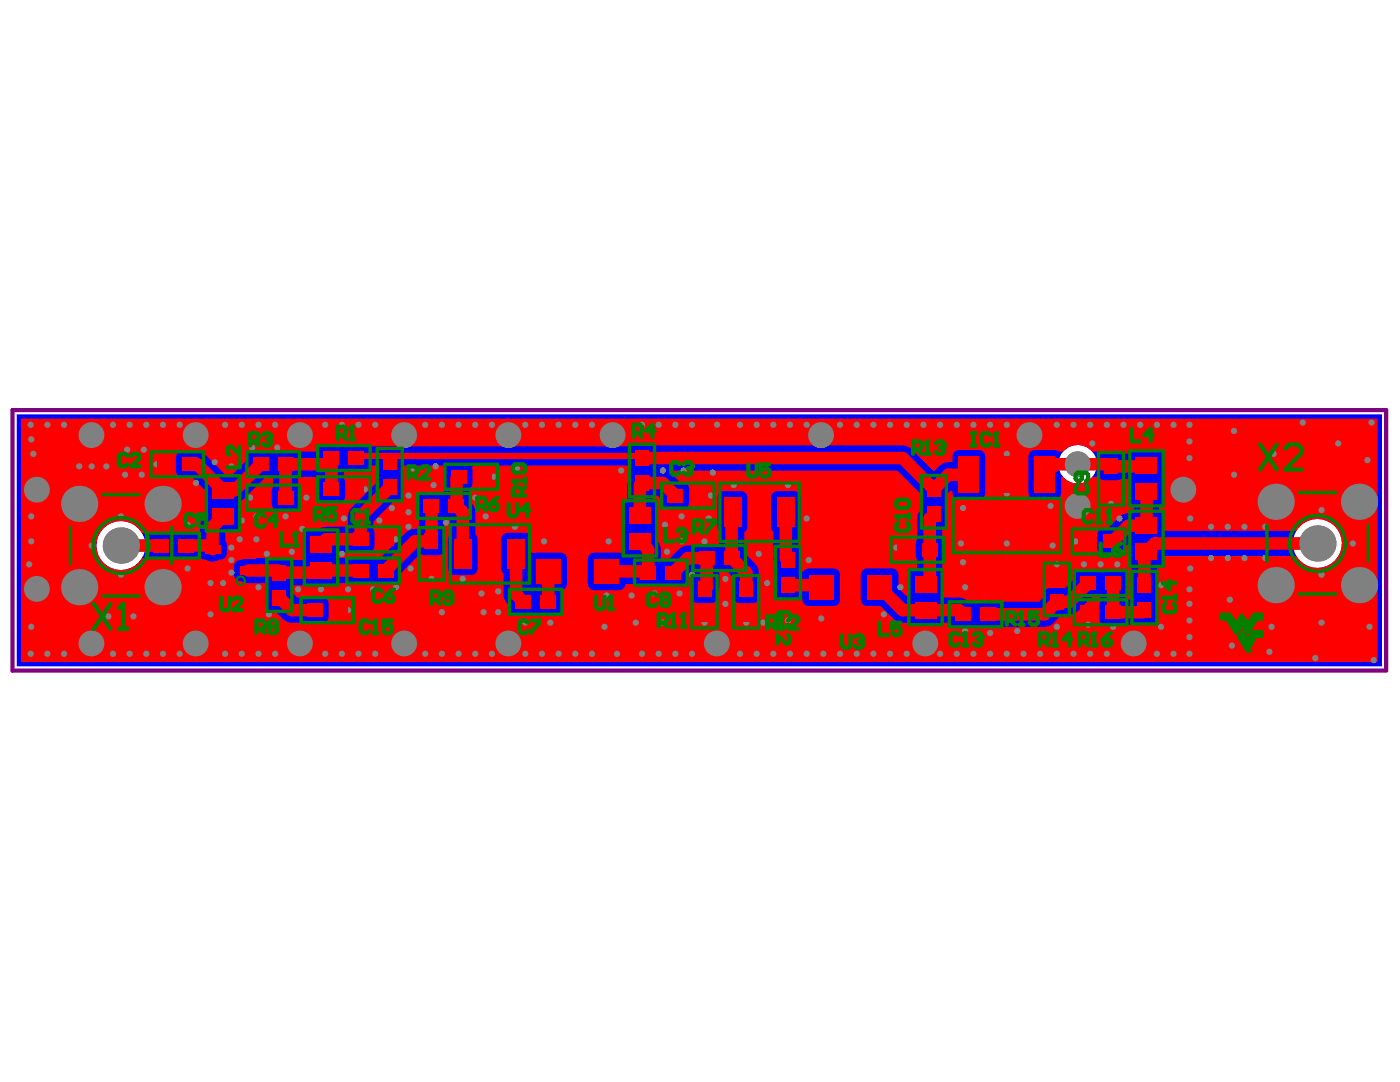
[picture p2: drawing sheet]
<svg xmlns="http://www.w3.org/2000/svg" width="279mm" height="216mm" viewBox="0 0 279 216" stroke-linecap="round" stroke-linejoin="round" font-family="sans-serif">
<path d="M44.1 108.4h3.8v6.6h-3.8z" fill="none" stroke="#000" stroke-width=".2"/>
<g fill="none" stroke="#000" stroke-width=".67">
<path d="M14.1 98.7h20.2v20.2h-20.2zM252.8 98.3h20.3v20.2h-20.3z"/>
<circle cx="24.1" cy="108.9" r="10.1"/>
<circle cx="262.9" cy="108.4" r="10.1"/>
</g>
<g fill="#000">
<path d="M191.9 92.9h2.9v6.1h-2.9z" fill-rule="evenodd"/>
<path d="M191.9 92.9h2.9v6.1h-2.9z" fill-rule="evenodd"/>
<path d="M199.5 92.9h2.8v6.1h-2.8z" fill-rule="evenodd"/>
<path d="M199.5 92.9h2.8v6.1h-2.8z" fill-rule="evenodd"/>
<path d="M207.1 92.9h2.8v6.1h-2.8z" fill-rule="evenodd"/>
<path d="M207.1 92.9h2.8v6.1h-2.8z" fill-rule="evenodd"/>
<path d="M195.7 110.8h10.5v6h-10.5z" fill-rule="evenodd"/>
<path d="M195.7 110.8h10.5v6h-10.5z" fill-rule="evenodd"/>
</g>
<path d="M2.5 81.8h274.1v52h-274.1z" fill="none" stroke="#800080" stroke-width=".83"/>
<path d="M3.3 82.7h272.5v50.3h-272.5zM211.2 92.6a3.9 3.9 0 0 0 7.7 0 3.9 3.9 0 0 0-7.7 0zM258 108.4a4.9 4.9 0 0 0 9.8 0 4.9 4.9 0 0 0-9.8 0zM19.2 108.9a4.9 4.9 0 0 0 9.8 0 4.9 4.9 0 0 0-9.8 0z" fill="#00f"/>
<g fill="#808080">
<circle cx="254.2" cy="90.6" r=".62"/>
<circle cx="246.3" cy="94.7" r=".62"/>
<circle cx="246.3" cy="86" r=".62"/>
<circle cx="253.8" cy="125.1" r=".62"/>
<circle cx="253.3" cy="130.1" r=".62"/>
<circle cx="263.7" cy="124.2" r=".62"/>
<circle cx="252.5" cy="105.1" r=".62"/>
<circle cx="248.4" cy="105.1" r=".62"/>
<circle cx="245" cy="105.1" r=".62"/>
<circle cx="241.7" cy="105.1" r=".62"/>
<circle cx="252.5" cy="111.4" r=".62"/>
<circle cx="248.4" cy="111.4" r=".62"/>
<circle cx="245" cy="111.4" r=".62"/>
<circle cx="241.7" cy="111.4" r=".62"/>
<circle cx="222.1" cy="125.1" r=".62"/>
<circle cx="231.7" cy="125.1" r=".62"/>
<circle cx="231.7" cy="116.8" r=".62"/>
<circle cx="210.9" cy="125.1" r=".62"/>
<circle cx="203" cy="125.9" r=".62"/>
<circle cx="192.6" cy="125.9" r=".62"/>
<circle cx="197.6" cy="126.3" r=".62"/>
<circle cx="196.4" cy="113" r=".62"/>
<circle cx="210.1" cy="108.9" r=".62"/>
<circle cx="219.6" cy="112.6" r=".62"/>
<circle cx="216.3" cy="112.6" r=".62"/>
<circle cx="223" cy="112.6" r=".62"/>
<circle cx="192.2" cy="112.2" r=".62"/>
<circle cx="99.4" cy="118" r=".62"/>
<circle cx="96.1" cy="118.4" r=".62"/>
<circle cx="99.4" cy="122.2" r=".62"/>
<circle cx="101.5" cy="128.4" r="2.58"/>
<circle cx="123.1" cy="130.5" r=".62"/>
<circle cx="49.9" cy="99.3" r=".62"/>
<circle cx="31.2" cy="92.6" r=".62"/>
<circle cx="79" cy="107.6" r=".62"/>
<circle cx="86.1" cy="115.5" r=".62"/>
<circle cx="98.6" cy="95.1" r=".62"/>
<circle cx="215.1" cy="92.6" r="2.58"/>
<circle cx="223.4" cy="103.5" r=".62"/>
<circle cx="209.7" cy="101" r=".62"/>
<circle cx="192.2" cy="101.4" r=".62"/>
<circle cx="273.7" cy="84.3" r=".62"/>
<circle cx="274.1" cy="131.7" r=".62"/>
<circle cx="262.5" cy="131.3" r=".62"/>
<circle cx="272.9" cy="91.8" r=".62"/>
<circle cx="267.1" cy="88.5" r=".62"/>
<circle cx="260" cy="84.3" r=".62"/>
<circle cx="245.4" cy="119.7" r=".62"/>
<circle cx="245.9" cy="128.8" r=".62"/>
<circle cx="273.3" cy="125.1" r=".62"/>
<circle cx="263.7" cy="101.8" r=".62"/>
<circle cx="270" cy="108.4" r=".62"/>
<circle cx="263.7" cy="114.7" r=".62"/>
<circle cx="5.8" cy="112.6" r=".62"/>
<circle cx="6.2" cy="103" r=".62"/>
<circle cx="6.2" cy="87.7" r=".62"/>
<circle cx="57" cy="103" r=".62"/>
<circle cx="51.2" cy="103" r=".62"/>
<circle cx="163.9" cy="123.4" r=".62"/>
<circle cx="157.2" cy="123.8" r=".62"/>
<circle cx="152.3" cy="124.2" r=".62"/>
<circle cx="132.3" cy="124.2" r=".62"/>
<circle cx="140.6" cy="124.2" r=".62"/>
<circle cx="148.9" cy="124.2" r=".62"/>
<circle cx="135.6" cy="118.4" r=".62"/>
<circle cx="109.8" cy="124.2" r=".62"/>
<circle cx="104.8" cy="124.2" r=".62"/>
<circle cx="96.5" cy="122.2" r=".62"/>
<circle cx="69.5" cy="121.7" r=".62"/>
<circle cx="92.4" cy="115.5" r=".62"/>
<circle cx="88.2" cy="122.2" r=".62"/>
<circle cx="24.1" cy="114.7" r=".62"/>
<circle cx="53.7" cy="122.6" r=".62"/>
<circle cx="42" cy="122.6" r=".62"/>
<circle cx="21.6" cy="123" r=".62"/>
<circle cx="26.6" cy="123" r=".62"/>
<circle cx="200.9" cy="90.6" r=".62"/>
<circle cx="237.5" cy="113.4" r=".62"/>
<circle cx="237.5" cy="103.5" r=".62"/>
<circle cx="217.2" cy="124.7" r=".62"/>
<circle cx="210.9" cy="112.6" r=".62"/>
<circle cx="191.8" cy="108.4" r=".62"/>
<circle cx="200.9" cy="108.4" r=".62"/>
<circle cx="218" cy="88.5" r=".62"/>
<circle cx="221.7" cy="100.5" r=".62"/>
<circle cx="214.7" cy="108" r=".62"/>
<circle cx="196.4" cy="117.6" r=".62"/>
<circle cx="205.9" cy="117.6" r=".62"/>
<circle cx="201.3" cy="117.6" r=".62"/>
<circle cx="201.3" cy="113" r=".62"/>
<circle cx="205.9" cy="113" r=".62"/>
<circle cx="200.9" cy="98.5" r=".62"/>
<circle cx="178.9" cy="109.3" r=".62"/>
<circle cx="192.6" cy="117.2" r=".62"/>
<circle cx="153.1" cy="116.3" r=".62"/>
<circle cx="151.4" cy="110.5" r=".62"/>
<circle cx="142.3" cy="94.3" r=".62"/>
<circle cx="157.2" cy="96.8" r=".62"/>
<circle cx="96.9" cy="103" r=".62"/>
<circle cx="81.5" cy="105.1" r=".62"/>
<circle cx="102.8" cy="105.1" r=".62"/>
<circle cx="108.6" cy="108" r=".62"/>
<circle cx="124" cy="93.9" r=".62"/>
<circle cx="132.3" cy="93.9" r=".62"/>
<circle cx="136.4" cy="93.9" r=".62"/>
<circle cx="141.9" cy="98.9" r=".62"/>
<circle cx="179.7" cy="117.2" r=".62"/>
<circle cx="176.4" cy="122.6" r=".62"/>
<circle cx="161" cy="103.5" r=".62"/>
<circle cx="161.4" cy="111.8" r=".62"/>
<circle cx="120.6" cy="125.1" r=".62"/>
<circle cx="126.9" cy="124.2" r=".62"/>
<circle cx="144.8" cy="120.5" r=".62"/>
<circle cx="146.4" cy="96.8" r=".62"/>
<circle cx="144.8" cy="115.5" r=".62"/>
<circle cx="141.4" cy="103.5" r=".62"/>
<circle cx="121.5" cy="108" r=".62"/>
<circle cx="143.1" cy="84.7" r=".62"/>
<circle cx="75.7" cy="103.9" r=".62"/>
<circle cx="86.5" cy="96.8" r=".62"/>
<circle cx="82.4" cy="93.5" r=".62"/>
<circle cx="81.5" cy="102.2" r=".62"/>
<circle cx="82" cy="113.4" r=".62"/>
<circle cx="138.1" cy="114.7" r=".62"/>
<circle cx="136" cy="108" r=".62"/>
<circle cx="89" cy="104.3" r=".62"/>
<circle cx="78.2" cy="101.4" r=".62"/>
<circle cx="133.1" cy="110.1" r=".62"/>
<circle cx="94.8" cy="99.3" r=".62"/>
<circle cx="50.3" cy="89.3" r=".62"/>
<circle cx="86.9" cy="93.1" r=".62"/>
<circle cx="59.5" cy="117.6" r=".62"/>
<circle cx="64.1" cy="117.6" r=".62"/>
<circle cx="53.2" cy="110.5" r=".62"/>
<circle cx="51.6" cy="117.2" r=".62"/>
<circle cx="58.2" cy="110.1" r=".62"/>
<circle cx="48.3" cy="103.9" r=".62"/>
<circle cx="6.2" cy="125.1" r=".62"/>
<circle cx="51.2" cy="107.6" r=".62"/>
<circle cx="47.8" cy="107.6" r=".62"/>
<circle cx="42" cy="116.3" r=".62"/>
<circle cx="44.5" cy="116.3" r=".62"/>
<circle cx="46.2" cy="114.3" r=".62"/>
<circle cx="46.2" cy="111.8" r=".62"/>
<circle cx="46.2" cy="109.3" r=".62"/>
<circle cx="72.8" cy="97.6" r=".62"/>
<circle cx="55.3" cy="89.3" r=".62"/>
<circle cx="6.7" cy="90.6" r=".62"/>
<circle cx="28.3" cy="94.7" r=".62"/>
<circle cx="25.4" cy="89.7" r=".62"/>
<circle cx="28.7" cy="89.7" r=".62"/>
<circle cx="25" cy="94.7" r=".62"/>
<circle cx="136" cy="103" r=".62"/>
<circle cx="132.7" cy="104.7" r=".62"/>
<circle cx="15.8" cy="93.1" r=".62"/>
<circle cx="18.3" cy="93.1" r=".62"/>
<circle cx="21.2" cy="93.1" r=".62"/>
<circle cx="37.4" cy="113.4" r=".62"/>
<circle cx="37.4" cy="104.7" r=".62"/>
<circle cx="6.2" cy="108" r=".62"/>
<circle cx="237.4" cy="91.4" r=".62"/>
<circle cx="237.4" cy="88.1" r=".62"/>
<circle cx="236.2" cy="97.7" r="2.58"/>
<circle cx="205.5" cy="86.8" r="2.58"/>
<circle cx="163.9" cy="86.8" r="2.58"/>
<circle cx="122.3" cy="86.8" r="2.58"/>
<circle cx="80.7" cy="86.8" r="2.58"/>
<circle cx="39.1" cy="86.8" r="2.58"/>
<circle cx="226.3" cy="128.4" r="2.58"/>
<circle cx="184.7" cy="128.4" r="2.58"/>
<circle cx="143.1" cy="128.4" r="2.58"/>
<circle cx="59.9" cy="128.4" r="2.58"/>
<circle cx="18.3" cy="128.4" r="2.58"/>
<circle cx="7.4" cy="97.7" r="2.58"/>
<circle cx="9.5" cy="84.8" r=".62"/>
<circle cx="6.1" cy="84.8" r=".62"/>
<circle cx="48.3" cy="84.8" r=".62"/>
<circle cx="44.9" cy="84.8" r=".62"/>
<circle cx="210.9" cy="84.8" r=".62"/>
<circle cx="12.8" cy="84.8" r=".62"/>
<circle cx="51.6" cy="84.8" r=".62"/>
<circle cx="54.9" cy="84.8" r=".62"/>
<circle cx="64.9" cy="84.8" r=".62"/>
<circle cx="68.2" cy="84.8" r=".62"/>
<circle cx="71.6" cy="84.8" r=".62"/>
<circle cx="74.9" cy="84.8" r=".62"/>
<circle cx="147.7" cy="84.8" r=".62"/>
<circle cx="151" cy="84.8" r=".62"/>
<circle cx="154.3" cy="84.8" r=".62"/>
<circle cx="157.7" cy="84.8" r=".62"/>
<circle cx="214.2" cy="84.8" r=".62"/>
<circle cx="217.6" cy="84.8" r=".62"/>
<circle cx="220.9" cy="84.8" r=".62"/>
<circle cx="224.2" cy="84.8" r=".62"/>
<circle cx="227.6" cy="84.8" r=".62"/>
<circle cx="230.9" cy="84.8" r=".62"/>
<circle cx="234.2" cy="84.8" r=".62"/>
<circle cx="237.4" cy="84.8" r=".62"/>
<circle cx="35.9" cy="130.5" r=".62"/>
<circle cx="32.5" cy="130.5" r=".62"/>
<circle cx="29.2" cy="130.5" r=".62"/>
<circle cx="25.9" cy="130.5" r=".62"/>
<circle cx="22.5" cy="130.5" r=".62"/>
<circle cx="7.4" cy="117.5" r="2.58"/>
<circle cx="6.1" cy="130.5" r=".62"/>
<circle cx="9.5" cy="130.5" r=".62"/>
<circle cx="18.3" cy="86.8" r="2.58"/>
<circle cx="12.8" cy="130.5" r=".62"/>
<circle cx="39.1" cy="128.4" r="2.58"/>
<circle cx="22.5" cy="84.8" r=".62"/>
<circle cx="25.9" cy="84.8" r=".62"/>
<circle cx="29.2" cy="84.8" r=".62"/>
<circle cx="32.5" cy="84.8" r=".62"/>
<circle cx="35.9" cy="84.8" r=".62"/>
<circle cx="74.9" cy="130.5" r=".62"/>
<circle cx="71.6" cy="130.5" r=".62"/>
<circle cx="68.2" cy="130.5" r=".62"/>
<circle cx="64.9" cy="130.5" r=".62"/>
<circle cx="54.9" cy="130.5" r=".62"/>
<circle cx="51.6" cy="130.5" r=".62"/>
<circle cx="44.9" cy="130.5" r=".62"/>
<circle cx="48.3" cy="130.5" r=".62"/>
<circle cx="84.9" cy="130.5" r=".62"/>
<circle cx="88.2" cy="130.5" r=".62"/>
<circle cx="91.5" cy="130.5" r=".62"/>
<circle cx="94.8" cy="130.5" r=".62"/>
<circle cx="98.2" cy="84.8" r=".62"/>
<circle cx="94.8" cy="84.8" r=".62"/>
<circle cx="91.5" cy="84.8" r=".62"/>
<circle cx="88.2" cy="84.8" r=".62"/>
<circle cx="84.9" cy="84.8" r=".62"/>
<circle cx="118.1" cy="84.8" r=".62"/>
<circle cx="114.8" cy="84.8" r=".62"/>
<circle cx="111.5" cy="84.8" r=".62"/>
<circle cx="104.8" cy="84.8" r=".62"/>
<circle cx="108.2" cy="84.8" r=".62"/>
<circle cx="118.1" cy="130.5" r=".62"/>
<circle cx="114.8" cy="130.5" r=".62"/>
<circle cx="111.5" cy="130.5" r=".62"/>
<circle cx="108.2" cy="130.5" r=".62"/>
<circle cx="104.8" cy="130.5" r=".62"/>
<circle cx="98.2" cy="130.5" r=".62"/>
<circle cx="138.1" cy="130.5" r=".62"/>
<circle cx="134.8" cy="130.5" r=".62"/>
<circle cx="131.5" cy="130.5" r=".62"/>
<circle cx="128.1" cy="130.5" r=".62"/>
<circle cx="128.1" cy="84.8" r=".62"/>
<circle cx="131.5" cy="84.8" r=".62"/>
<circle cx="134.8" cy="84.8" r=".62"/>
<circle cx="138.1" cy="84.8" r=".62"/>
<circle cx="157.7" cy="130.5" r=".62"/>
<circle cx="154.3" cy="130.5" r=".62"/>
<circle cx="151" cy="130.5" r=".62"/>
<circle cx="147.7" cy="130.5" r=".62"/>
<circle cx="177.6" cy="130.5" r=".62"/>
<circle cx="174.3" cy="130.5" r=".62"/>
<circle cx="171" cy="130.5" r=".62"/>
<circle cx="167.6" cy="130.5" r=".62"/>
<circle cx="164.3" cy="130.5" r=".62"/>
<circle cx="161" cy="130.5" r=".62"/>
<circle cx="171" cy="84.8" r=".62"/>
<circle cx="174.3" cy="84.8" r=".62"/>
<circle cx="177.6" cy="84.8" r=".62"/>
<circle cx="181" cy="84.8" r=".62"/>
<circle cx="184.3" cy="84.8" r=".62"/>
<circle cx="187.6" cy="84.8" r=".62"/>
<circle cx="167.6" cy="84.8" r=".62"/>
<circle cx="197.6" cy="84.8" r=".62"/>
<circle cx="194.3" cy="84.8" r=".62"/>
<circle cx="190.9" cy="84.8" r=".62"/>
<circle cx="200.9" cy="84.8" r=".62"/>
<circle cx="207.6" cy="130.5" r=".62"/>
<circle cx="197.6" cy="130.5" r=".62"/>
<circle cx="200.9" cy="130.5" r=".62"/>
<circle cx="204.3" cy="130.5" r=".62"/>
<circle cx="194.3" cy="130.5" r=".62"/>
<circle cx="190.9" cy="130.5" r=".62"/>
<circle cx="187.6" cy="130.5" r=".62"/>
<circle cx="181" cy="130.5" r=".62"/>
<circle cx="161" cy="84.8" r=".62"/>
<circle cx="210.9" cy="130.5" r=".62"/>
<circle cx="214.2" cy="130.5" r=".62"/>
<circle cx="217.6" cy="130.5" r=".62"/>
<circle cx="220.9" cy="130.5" r=".62"/>
<circle cx="237.4" cy="130.5" r=".62"/>
<circle cx="234.2" cy="130.5" r=".62"/>
<circle cx="230.9" cy="130.5" r=".62"/>
<circle cx="237.4" cy="127.1" r=".62"/>
<circle cx="237.4" cy="123.8" r=".62"/>
<circle cx="237.4" cy="120.5" r=".62"/>
<circle cx="237.4" cy="117.6" r=".62"/>
<circle cx="59.9" cy="86.8" r="2.58"/>
<circle cx="80.7" cy="128.4" r="2.58"/>
<circle cx="101.5" cy="86.8" r="2.58"/>
<circle cx="61.2" cy="99.3" r=".62"/>
<circle cx="46.2" cy="93.1" r=".62"/>
<circle cx="42.8" cy="92.2" r=".62"/>
<circle cx="39.1" cy="96.4" r=".62"/>
<circle cx="140.6" cy="108" r=".62"/>
<circle cx="81.5" cy="98.9" r=".62"/>
<circle cx="18.3" cy="108.9" r=".62"/>
<circle cx="121.1" cy="118.8" r=".62"/>
<circle cx="103.2" cy="93.5" r=".62"/>
<circle cx="126" cy="118.8" r=".62"/>
<circle cx="130.6" cy="118.4" r=".62"/>
<circle cx="24.1" cy="103" r=".62"/>
<circle cx="79" cy="117.2" r=".62"/>
<circle cx="74.5" cy="117.6" r=".62"/>
<circle cx="69.5" cy="117.6" r=".62"/>
<circle cx="60.3" cy="105.5" r=".62"/>
<circle cx="68.6" cy="103.5" r=".62"/>
<circle cx="68.2" cy="110.5" r=".62"/>
<circle cx="215.1" cy="101" r="2.58"/>
<circle cx="169.7" cy="123.4" r="1.05"/>
<circle cx="169.7" cy="107.8" r="1.05"/>
<circle cx="169.7" cy="111.7" r="1.05"/>
<circle cx="169.7" cy="99.2" r="1.05"/>
<circle cx="174.5" cy="99.2" r="1.05"/>
<circle cx="164.9" cy="99.2" r="1.05"/>
<circle cx="167.3" cy="103.1" r="1.05"/>
<circle cx="172.1" cy="103.1" r="1.05"/>
<circle cx="115.2" cy="120.2" r="1.05"/>
<circle cx="115.2" cy="104.7" r="1.05"/>
<circle cx="115.2" cy="108.5" r="1.05"/>
<circle cx="115.2" cy="96.1" r="1.05"/>
<circle cx="120" cy="96.1" r="1.05"/>
<circle cx="110.4" cy="96.1" r="1.05"/>
<circle cx="112.8" cy="99.9" r="1.05"/>
<circle cx="117.7" cy="99.9" r="1.05"/>
<circle cx="97.7" cy="114.1" r=".65"/>
<circle cx="97.7" cy="106.9" r=".65"/>
<circle cx="151.5" cy="105.8" r=".65"/>
<circle cx="151.5" cy="98.6" r=".65"/>
<circle cx="15.8" cy="117.2" r="3.6"/>
<circle cx="15.8" cy="100.5" r="3.6"/>
<circle cx="254.6" cy="116.8" r="3.6"/>
<circle cx="254.6" cy="100.1" r="3.6"/>
<circle cx="24.1" cy="108.9" r="3.6"/>
<circle cx="262.9" cy="108.4" r="3.6"/>
<circle cx="32.4" cy="117.2" r="3.6"/>
<circle cx="32.4" cy="100.5" r="3.6"/>
<circle cx="271.2" cy="116.8" r="3.6"/>
<circle cx="271.2" cy="100.1" r="3.6"/>
</g>
<g fill="#f00">
<path d="M80.4 92.9h8.2l.3 .4-.3 2.3v2.7l-.4 .2-.6-.1h-3a1.27 1.27 0 0 0-1.3 1.2v2.7l.3 .7v2.5a3 3 0 0 0-2.6 .7l-5 5-1 .1a.66 .66 0 0 1-1 0h-6.5l-.2-.4 .2-.8 6 .1a1.27 1.27 0 0 0 1.2-1.3v-2.6l-.2-.7v-1.5l4.1-4.1a1.43 1.43 0 0 0 1.8-1.3l-.1-3.5a.66 .66 0 0 1 0-1z"/>
<path d="M4.2 83.5h270.7v48.6h-270.7zM35.5 90.4l-.4 .9v2.7l.4 .9 .9 .3h2l2.7 2.8v1.4l.3 1-.3 1v1.5l-.4 .4a3.4 3.4 0 0 0-.8 3h-4.4l-1.1 .3-.9-.3h-5.2l-.1-.2a4.9 4.9 0 0 0-7.3-.9 4.9 4.9 0 0 0 .1 7.4 4.9 4.9 0 0 0 7.3-1.2h5.7a.66 .66 0 0 1 1 0h5.1l1.1 .3a2.48 2.48 0 0 0 2.6 0 1.31 1.31 0 0 0 1.5-1.3v-1.7l-.4-.8v-1.7l.3-.3h1.5a1.27 1.27 0 0 0 1.2-1.3v-3.7a.55 .55 0 0 1-.2-.8l.9-.5 4.4-4.4 1.1-.1 .4 .2v1.9l-.3 .8 .1 3.1 .7 .7 .5 .1h3a1.27 1.27 0 0 0 1.3-1.3v-2.6l-.3-.8v-2h4.1l-.2 1.1v2.7l.3 .9 .9 .3h3a1.27 1.27 0 0 0 1.3-1.2v-2.7l-.2-.7v-1.5l.4-.2 .5 .1h3a1.23 1.23 0 0 0 1.3-1.1h1.3v.8l.3 1-.2 .5-.1 1.1-5.4 5.5-.3 1.2v2.1h-4.4l-.6 .1-1.1 .6h-1.5l-.9 .3-.4 .9v3.3l.4 .9-.3 .5h-2.9l-.7-.2-1.8-.2h-5.8l-1.6 .4a1.27 1.27 0 0 0-1.2 1.3l.1 2.2a1.59 1.59 0 0 0 1.5 .8l1.2 .4h3.8l.2 .4-.4 1 .1 3.4a1.48 1.48 0 0 0 1.8 .8l1.5 1.5 1.1 .7 6.7 .1h.5l.7-.7 .1-3.2a1.27 1.27 0 0 0-1.3-1.3l-5 .1-1-.9-.1-1.1 .2-.4 7.8-.1 .9-.3h6.4l1-.3 1 .3h3.4a1.48 1.48 0 0 0 .8-1.8l4.1-4.1 1 .3h2.6l.9-.4 .4-.9-.1-5.9 .4-.2 .8 .2v3l-.3 .5-.1 .5 .1 6.4 .2 .4 .9 .3h3.5a1.27 1.27 0 0 0 1.2-1.2v-5.9l-.1-.5-.3-.5v-4.4l-.4-1.3-.6-.7-.1-1.1-.2-.2v-1.3l.6-.6 .1-.5-.1-3.2 .2-.4h31.1l.4 1-.3 .5-.1 1.2-.3 1.2v3.2a1.22 1.22 0 0 0-.9 1.2l.1 3.7a.66 .66 0 0 1 0 1l-.1 4.3-.3 .2-5.4-.1a1.27 1.27 0 0 0-1.3 1.2v5l.4 .9 .9 .4h5a1.26 1.26 0 0 0 1.2-1.3h2.2l.9 .4h3l1.1-.4 .9 .4h3a1.39 1.39 0 0 0 1.2-1.8l1-1 .4 .2v.8l-.4 .5-.1 .5v3l.4 .9 .9 .4h2.6a1.43 1.43 0 0 0 1.3-2l.3-1.2v-3.2l.5-.2 1.1 .2 1.3 1.3-.1 3.8 .4 .9 .9 .4h2.7a1.27 1.27 0 0 0 1.2-1.3l-.1-3.4a3.5 3.5 0 0 0-.7-3.2l-1.9-1.9-.1-1.1-.2-.2v-3.1l.6-.6 .1-.4-.1-6.4-.3-.4-.9-.4h-3.4a1.27 1.27 0 0 0-1.3 1.3v5.9l.3 .7v2.8l-.4 .2-.6-.1h-3l-2.9 .1-1.1 .7-2.1 2.1-1.1 .1-.4-.2a4 4 0 0 0-.8-3.7 3.3 3.3 0 0 0-.3-2.5l.3-1v-3.2a1.22 1.22 0 0 0-.9-1.2v-1.1h1l.8 .8v.5a1.27 1.27 0 0 0 1.3 1.3h3l.9-.4 .4-.9v-2.7a1.39 1.39 0 0 0-1.9-1.2l-2-2 .1-.4h45.3l4.7 4.7 .1 1 .2 .5-.2 .5-.1 1.1-.4 .5-.4 1.3v4.1l-.2 .8v2.6l.2 .7v2a1.4 1.4 0 0 0-1.7 1.2v3.6l-.1 .4-.3 .1-1.6-1.6v-2.7l-.4-.9-.9-.4h-4.9a1.27 1.27 0 0 0-1.3 1.3v5l.4 .9 .9 .3h2.7l2.5 2.6 1.2 .7 2.2 .1 .8 .3h4.4l.8-.3h1.8l.3 .5 .9 .4h3l1-.4 1 .4 12.7-.1 1.3-.3 2-1.9 1-.1 .3-.2a2.72 2.72 0 0 0 2.2-.7l2.9-3 1.1-.1 .4 .2v1.1l-.2 .7v2.7l.1 .5 .7 .7 3.4 .1 4.4-.1 .8-.2a1.6 1.6 0 0 0 2.2-1.3l-.1-3.4a.66 .66 0 0 1 0-1.1v-5.7a1.46 1.46 0 0 0 1.3-2h26.5l.1 .2a4.9 4.9 0 0 0 7.4 .9 4.9 4.9 0 0 0-.2-7.4 4.9 4.9 0 0 0-7.3 1.2h-26.5v-2.6a1.22 1.22 0 0 0-.9-1.2v-1.3l.6-.3 .3-.9v-3.2l-.3-1 .3-.9v-3.3l-.3-.9-.9-.3h-4.4l-.4 .1-.6 .4h-1.8l-.7-.2-1.8-.2h-3.3a3.8 3.8 0 0 0-5.8 0h-.9l-.8-.3h-4a1.27 1.27 0 0 0-1.3 1.3l.1 7.8 .7 .7 .5 .1h4a1.27 1.27 0 0 0 1.3-1.3v-3.2h.4a3.8 3.8 0 0 0 5.8 0h1.3l.6 .5 .5 .1h2.7l.7-.2h1.5l.2 .4-.1 3.6a1.22 1.22 0 0 0 .9 1.2v1.3l-.5 .3-1.3 .1-.6 .2-2.8 2.7a1.57 1.57 0 0 0-2.1 1.3v2.7l.3 .9 .9 .3h3a1.3 1.3 0 0 0 1.3-1.5l.4-.4 .5 .2v2.8l.1 .5 .4 .5v6a.61 .61 0 0 1 .1 .9h-1.3v-1.2l.2-.7v-2.7l-.1-.5-.7-.7-3.5-.1-1 .4-.9-.4-3.5 .1a1.48 1.48 0 0 0-.8 1.8l-1.8 1.8h-3.5a1.48 1.48 0 0 0-.8 1.7l-.9 1-11.7-.1-1.1 .3-.4-.2-1.1-.1a2.52 2.52 0 0 0-1.7-.8h-3.3l-.2-.4 .2-.6v-6.5l.2-.7v-2.6l-.2-.8v-2.3l.5-.3 .4-.9v-3l-.4-1 .3-.5 .1-1 .7-.7 .4 .1v.4a1.27 1.27 0 0 0 1.3 1.3h4l.4-.1 .7-.7 .1-7.8a1.27 1.27 0 0 0-1.2-1.3l-4.5 .1-.7 .7-.1 1.6a3 3 0 0 0-2.6 .7l-1.1 1.2-4.5-4.5-1.1-.6-.7-.1h-49.9l-.7-.3h-2.7l-.5 .1-.5 .4h-52.4l-.8-.3h-3l-1 .3-1-.3-3.4 .1a1.28 1.28 0 0 0-.8 1.2l-7.9-.1-.9 .4-1.1-.4-3.5 .1a1.48 1.48 0 0 0-.8 1.8l-3.1 3.1h-.9l-4.6-4.5-1.2-.5h-3zM154.2 98.4l-.3 .9v5.9l.1 .4 .3 .5v5.3l.3 1.2a2.43 2.43 0 0 0 .4 1.7l-.4 1v3a1.27 1.27 0 0 0 1.3 1.2h2.7l.7-.2h.8a1.37 1.37 0 0 0 1.3 1.6h5a1.27 1.27 0 0 0 1.3-1.2v-5a1.27 1.27 0 0 0-1.3-1.3h-5l-.5 .1-.6 .6h-.3l-.2-.4 .1-3.4-.1-.5-.4-.5v-3.2l.3-.5 .1-.4v-5.9a1.27 1.27 0 0 0-1.3-1.3h-3.4zM100.4 106.7l-.4 .9v5.9l.1 .5 .4 .4v4.3a2.84 2.84 0 0 0 1.1 2.2 1.43 1.43 0 0 0 1.3 1.8l3.5-.1a.66 .66 0 0 1 1 0l3.5 .1a1.27 1.27 0 0 0 1.3-1.3v-2.6l-.2-.6 .2-.5a1.21 1.21 0 0 0 1-1.2v-5a1.27 1.27 0 0 0-1.3-1.2h-5l-.5 .1-.4-.2v-2.6a1.27 1.27 0 0 0-1.3-1.3h-3.4z"/>
</g>
<g fill="none" stroke="#f00" stroke-width="2.5">
<path d="M37.9 92.6h1.4l5.2 5.2h2.3l5.2-5.2M66.1 97.6v-6.2l-1.2 1.2h-7.9v6.7M77.8 97.2l-5.8 5.8v4.6h-6.9l-1 1M91.5 95.1l-.4 .5v5.4l1.3 1.2v8.3M128.1 91.4h52l6.3 6.2 2.9-2.9h4.1M134.8 98.9l-2.5-2.5h-4.2l-.4 .4v6M228.8 92.8l-.2 .3h-6.9l-.4-.5h-10.7l-2.1 2.1M228.8 98v6.9h-3.6l-3.1 3.1h-.4M24.1 108.9h7.9M44.5 103l-2.1 2.1v4.5l-.7-.7h-4.7M49.5 113.8h5.8l.4 .5h7.9l.5-.5h7.9M55.7 119.3l2.5 2.4h4.6"/>
<path d="M86.1 101v7h-3.3l-5.8 5.8M103 110.5v8.2l1.4 1.4M109.4 114h.1M109.4 114v6.1M127.7 108l1.7 1.7v4.6l-.3-.3h-8M134.4 114.3l2.9-2.9h3.7v5.8l-.4 .4M146.2 102.2l-.2 .2v9l2.9 2.9v3.3M156.8 102.2v9.2l.4 .4M157.2 116.8h6.3l.4 .4M175.6 117.2l4.5 4.5h11.3l.8 .9M186.4 102.6l-.9 .9v12.2l-.8 .8M217.2 116.3l-3.8 3.8h-2.5l-2.5 2.5h-11.2"/>
<path d="M222.1 116.3v5.9h5.9l.4-.5M263.7 108.4h-33.2l-2.1 2.1v6.3"/>
</g>
<path d="M71.1 91h57" fill="none" stroke="#f00" stroke-width="1.2"/>
<g fill="#808080">
<circle cx="254.2" cy="90.6" r=".62"/>
<circle cx="246.3" cy="94.7" r=".62"/>
<circle cx="246.3" cy="86" r=".62"/>
<circle cx="253.8" cy="125.1" r=".62"/>
<circle cx="253.3" cy="130.1" r=".62"/>
<circle cx="263.7" cy="124.2" r=".62"/>
<circle cx="252.5" cy="105.1" r=".62"/>
<circle cx="248.4" cy="105.1" r=".62"/>
<circle cx="245" cy="105.1" r=".62"/>
<circle cx="241.7" cy="105.1" r=".62"/>
<circle cx="252.5" cy="111.4" r=".62"/>
<circle cx="248.4" cy="111.4" r=".62"/>
<circle cx="245" cy="111.4" r=".62"/>
<circle cx="241.7" cy="111.4" r=".62"/>
<circle cx="222.1" cy="125.1" r=".62"/>
<circle cx="231.7" cy="125.1" r=".62"/>
<circle cx="231.7" cy="116.8" r=".62"/>
<circle cx="210.9" cy="125.1" r=".62"/>
<circle cx="203" cy="125.9" r=".62"/>
<circle cx="192.6" cy="125.9" r=".62"/>
<circle cx="197.6" cy="126.3" r=".62"/>
<circle cx="196.4" cy="113" r=".62"/>
<circle cx="210.1" cy="108.9" r=".62"/>
<circle cx="219.6" cy="112.6" r=".62"/>
<circle cx="216.3" cy="112.6" r=".62"/>
<circle cx="223" cy="112.6" r=".62"/>
<circle cx="192.2" cy="112.2" r=".62"/>
<circle cx="99.4" cy="118" r=".62"/>
<circle cx="96.1" cy="118.4" r=".62"/>
<circle cx="99.4" cy="122.2" r=".62"/>
<circle cx="101.5" cy="128.4" r="2.58"/>
<circle cx="123.1" cy="130.5" r=".62"/>
<circle cx="49.9" cy="99.3" r=".62"/>
<circle cx="31.2" cy="92.6" r=".62"/>
<circle cx="79" cy="107.6" r=".62"/>
<circle cx="86.1" cy="115.5" r=".62"/>
<circle cx="98.6" cy="95.1" r=".62"/>
<circle cx="215.1" cy="92.6" r="2.58"/>
<circle cx="223.4" cy="103.5" r=".62"/>
<circle cx="209.7" cy="101" r=".62"/>
<circle cx="192.2" cy="101.4" r=".62"/>
<circle cx="273.7" cy="84.3" r=".62"/>
<circle cx="274.1" cy="131.7" r=".62"/>
<circle cx="262.5" cy="131.3" r=".62"/>
<circle cx="272.9" cy="91.8" r=".62"/>
<circle cx="267.1" cy="88.5" r=".62"/>
<circle cx="260" cy="84.3" r=".62"/>
<circle cx="245.4" cy="119.7" r=".62"/>
<circle cx="245.9" cy="128.8" r=".62"/>
<circle cx="273.3" cy="125.1" r=".62"/>
<circle cx="263.7" cy="101.8" r=".62"/>
<circle cx="270" cy="108.4" r=".62"/>
<circle cx="263.7" cy="114.7" r=".62"/>
<circle cx="5.8" cy="112.6" r=".62"/>
<circle cx="6.2" cy="103" r=".62"/>
<circle cx="6.2" cy="87.7" r=".62"/>
<circle cx="57" cy="103" r=".62"/>
<circle cx="51.2" cy="103" r=".62"/>
<circle cx="163.9" cy="123.4" r=".62"/>
<circle cx="157.2" cy="123.8" r=".62"/>
<circle cx="152.3" cy="124.2" r=".62"/>
<circle cx="132.3" cy="124.2" r=".62"/>
<circle cx="140.6" cy="124.2" r=".62"/>
<circle cx="148.9" cy="124.2" r=".62"/>
<circle cx="135.6" cy="118.4" r=".62"/>
<circle cx="109.8" cy="124.2" r=".62"/>
<circle cx="104.8" cy="124.2" r=".62"/>
<circle cx="96.5" cy="122.2" r=".62"/>
<circle cx="69.5" cy="121.7" r=".62"/>
<circle cx="92.4" cy="115.5" r=".62"/>
<circle cx="88.2" cy="122.2" r=".62"/>
<circle cx="24.1" cy="114.7" r=".62"/>
<circle cx="53.7" cy="122.6" r=".62"/>
<circle cx="42" cy="122.6" r=".62"/>
<circle cx="21.6" cy="123" r=".62"/>
<circle cx="26.6" cy="123" r=".62"/>
<circle cx="200.9" cy="90.6" r=".62"/>
<circle cx="237.5" cy="113.4" r=".62"/>
<circle cx="237.5" cy="103.5" r=".62"/>
<circle cx="217.2" cy="124.7" r=".62"/>
<circle cx="210.9" cy="112.6" r=".62"/>
<circle cx="191.8" cy="108.4" r=".62"/>
<circle cx="200.9" cy="108.4" r=".62"/>
<circle cx="218" cy="88.5" r=".62"/>
<circle cx="221.7" cy="100.5" r=".62"/>
<circle cx="214.7" cy="108" r=".62"/>
<circle cx="196.4" cy="117.6" r=".62"/>
<circle cx="205.9" cy="117.6" r=".62"/>
<circle cx="201.3" cy="117.6" r=".62"/>
<circle cx="201.3" cy="113" r=".62"/>
<circle cx="205.9" cy="113" r=".62"/>
<circle cx="200.9" cy="98.5" r=".62"/>
<circle cx="178.9" cy="109.3" r=".62"/>
<circle cx="192.6" cy="117.2" r=".62"/>
<circle cx="153.1" cy="116.3" r=".62"/>
<circle cx="151.4" cy="110.5" r=".62"/>
<circle cx="142.3" cy="94.3" r=".62"/>
<circle cx="157.2" cy="96.8" r=".62"/>
<circle cx="96.9" cy="103" r=".62"/>
<circle cx="81.5" cy="105.1" r=".62"/>
<circle cx="102.8" cy="105.1" r=".62"/>
<circle cx="108.6" cy="108" r=".62"/>
<circle cx="124" cy="93.9" r=".62"/>
<circle cx="132.3" cy="93.9" r=".62"/>
<circle cx="136.4" cy="93.9" r=".62"/>
<circle cx="141.9" cy="98.9" r=".62"/>
<circle cx="179.7" cy="117.2" r=".62"/>
<circle cx="176.4" cy="122.6" r=".62"/>
<circle cx="161" cy="103.5" r=".62"/>
<circle cx="161.4" cy="111.8" r=".62"/>
<circle cx="120.6" cy="125.1" r=".62"/>
<circle cx="126.9" cy="124.2" r=".62"/>
<circle cx="144.8" cy="120.5" r=".62"/>
<circle cx="146.4" cy="96.8" r=".62"/>
<circle cx="144.8" cy="115.5" r=".62"/>
<circle cx="141.4" cy="103.5" r=".62"/>
<circle cx="121.5" cy="108" r=".62"/>
<circle cx="143.1" cy="84.7" r=".62"/>
<circle cx="75.7" cy="103.9" r=".62"/>
<circle cx="86.5" cy="96.8" r=".62"/>
<circle cx="82.4" cy="93.5" r=".62"/>
<circle cx="81.5" cy="102.2" r=".62"/>
<circle cx="82" cy="113.4" r=".62"/>
<circle cx="138.1" cy="114.7" r=".62"/>
<circle cx="136" cy="108" r=".62"/>
<circle cx="89" cy="104.3" r=".62"/>
<circle cx="78.2" cy="101.4" r=".62"/>
<circle cx="133.1" cy="110.1" r=".62"/>
<circle cx="94.8" cy="99.3" r=".62"/>
<circle cx="50.3" cy="89.3" r=".62"/>
<circle cx="86.9" cy="93.1" r=".62"/>
<circle cx="59.5" cy="117.6" r=".62"/>
<circle cx="64.1" cy="117.6" r=".62"/>
<circle cx="53.2" cy="110.5" r=".62"/>
<circle cx="51.6" cy="117.2" r=".62"/>
<circle cx="58.2" cy="110.1" r=".62"/>
<circle cx="48.3" cy="103.9" r=".62"/>
<circle cx="6.2" cy="125.1" r=".62"/>
<circle cx="51.2" cy="107.6" r=".62"/>
<circle cx="47.8" cy="107.6" r=".62"/>
<circle cx="42" cy="116.3" r=".62"/>
<circle cx="44.5" cy="116.3" r=".62"/>
<circle cx="46.2" cy="114.3" r=".62"/>
<circle cx="46.2" cy="111.8" r=".62"/>
<circle cx="46.2" cy="109.3" r=".62"/>
<circle cx="72.8" cy="97.6" r=".62"/>
<circle cx="55.3" cy="89.3" r=".62"/>
<circle cx="6.7" cy="90.6" r=".62"/>
<circle cx="28.3" cy="94.7" r=".62"/>
<circle cx="25.4" cy="89.7" r=".62"/>
<circle cx="28.7" cy="89.7" r=".62"/>
<circle cx="25" cy="94.7" r=".62"/>
<circle cx="136" cy="103" r=".62"/>
<circle cx="132.7" cy="104.7" r=".62"/>
<circle cx="15.8" cy="93.1" r=".62"/>
<circle cx="18.3" cy="93.1" r=".62"/>
<circle cx="21.2" cy="93.1" r=".62"/>
<circle cx="37.4" cy="113.4" r=".62"/>
<circle cx="37.4" cy="104.7" r=".62"/>
<circle cx="6.2" cy="108" r=".62"/>
<circle cx="237.4" cy="91.4" r=".62"/>
<circle cx="237.4" cy="88.1" r=".62"/>
<circle cx="236.2" cy="97.7" r="2.58"/>
<circle cx="205.5" cy="86.8" r="2.58"/>
<circle cx="163.9" cy="86.8" r="2.58"/>
<circle cx="122.3" cy="86.8" r="2.58"/>
<circle cx="80.7" cy="86.8" r="2.58"/>
<circle cx="39.1" cy="86.8" r="2.58"/>
<circle cx="226.3" cy="128.4" r="2.58"/>
<circle cx="184.7" cy="128.4" r="2.58"/>
<circle cx="143.1" cy="128.4" r="2.58"/>
<circle cx="59.9" cy="128.4" r="2.58"/>
<circle cx="18.3" cy="128.4" r="2.58"/>
<circle cx="7.4" cy="97.7" r="2.58"/>
<circle cx="9.5" cy="84.8" r=".62"/>
<circle cx="6.1" cy="84.8" r=".62"/>
<circle cx="48.3" cy="84.8" r=".62"/>
<circle cx="44.9" cy="84.8" r=".62"/>
<circle cx="210.9" cy="84.8" r=".62"/>
<circle cx="12.8" cy="84.8" r=".62"/>
<circle cx="51.6" cy="84.8" r=".62"/>
<circle cx="54.9" cy="84.8" r=".62"/>
<circle cx="64.9" cy="84.8" r=".62"/>
<circle cx="68.2" cy="84.8" r=".62"/>
<circle cx="71.6" cy="84.8" r=".62"/>
<circle cx="74.9" cy="84.8" r=".62"/>
<circle cx="147.7" cy="84.8" r=".62"/>
<circle cx="151" cy="84.8" r=".62"/>
<circle cx="154.3" cy="84.8" r=".62"/>
<circle cx="157.7" cy="84.8" r=".62"/>
<circle cx="214.2" cy="84.8" r=".62"/>
<circle cx="217.6" cy="84.8" r=".62"/>
<circle cx="220.9" cy="84.8" r=".62"/>
<circle cx="224.2" cy="84.8" r=".62"/>
<circle cx="227.6" cy="84.8" r=".62"/>
<circle cx="230.9" cy="84.8" r=".62"/>
<circle cx="234.2" cy="84.8" r=".62"/>
<circle cx="237.4" cy="84.8" r=".62"/>
<circle cx="35.9" cy="130.5" r=".62"/>
<circle cx="32.5" cy="130.5" r=".62"/>
<circle cx="29.2" cy="130.5" r=".62"/>
<circle cx="25.9" cy="130.5" r=".62"/>
<circle cx="22.5" cy="130.5" r=".62"/>
<circle cx="7.4" cy="117.5" r="2.58"/>
<circle cx="6.1" cy="130.5" r=".62"/>
<circle cx="9.5" cy="130.5" r=".62"/>
<circle cx="18.3" cy="86.8" r="2.58"/>
<circle cx="12.8" cy="130.5" r=".62"/>
<circle cx="39.1" cy="128.4" r="2.58"/>
<circle cx="22.5" cy="84.8" r=".62"/>
<circle cx="25.9" cy="84.8" r=".62"/>
<circle cx="29.2" cy="84.8" r=".62"/>
<circle cx="32.5" cy="84.8" r=".62"/>
<circle cx="35.9" cy="84.8" r=".62"/>
<circle cx="74.9" cy="130.5" r=".62"/>
<circle cx="71.6" cy="130.5" r=".62"/>
<circle cx="68.2" cy="130.5" r=".62"/>
<circle cx="64.9" cy="130.5" r=".62"/>
<circle cx="54.9" cy="130.5" r=".62"/>
<circle cx="51.6" cy="130.5" r=".62"/>
<circle cx="44.9" cy="130.5" r=".62"/>
<circle cx="48.3" cy="130.5" r=".62"/>
<circle cx="84.9" cy="130.5" r=".62"/>
<circle cx="88.2" cy="130.5" r=".62"/>
<circle cx="91.5" cy="130.5" r=".62"/>
<circle cx="94.8" cy="130.5" r=".62"/>
<circle cx="98.2" cy="84.8" r=".62"/>
<circle cx="94.8" cy="84.8" r=".62"/>
<circle cx="91.5" cy="84.8" r=".62"/>
<circle cx="88.2" cy="84.8" r=".62"/>
<circle cx="84.9" cy="84.8" r=".62"/>
<circle cx="118.1" cy="84.8" r=".62"/>
<circle cx="114.8" cy="84.8" r=".62"/>
<circle cx="111.5" cy="84.8" r=".62"/>
<circle cx="104.8" cy="84.8" r=".62"/>
<circle cx="108.2" cy="84.8" r=".62"/>
<circle cx="118.1" cy="130.5" r=".62"/>
<circle cx="114.8" cy="130.5" r=".62"/>
<circle cx="111.5" cy="130.5" r=".62"/>
<circle cx="108.2" cy="130.5" r=".62"/>
<circle cx="104.8" cy="130.5" r=".62"/>
<circle cx="98.2" cy="130.5" r=".62"/>
<circle cx="138.1" cy="130.5" r=".62"/>
<circle cx="134.8" cy="130.5" r=".62"/>
<circle cx="131.5" cy="130.5" r=".62"/>
<circle cx="128.1" cy="130.5" r=".62"/>
<circle cx="128.1" cy="84.8" r=".62"/>
<circle cx="131.5" cy="84.8" r=".62"/>
<circle cx="134.8" cy="84.8" r=".62"/>
<circle cx="138.1" cy="84.8" r=".62"/>
<circle cx="157.7" cy="130.5" r=".62"/>
<circle cx="154.3" cy="130.5" r=".62"/>
<circle cx="151" cy="130.5" r=".62"/>
<circle cx="147.7" cy="130.5" r=".62"/>
<circle cx="177.6" cy="130.5" r=".62"/>
<circle cx="174.3" cy="130.5" r=".62"/>
<circle cx="171" cy="130.5" r=".62"/>
<circle cx="167.6" cy="130.5" r=".62"/>
<circle cx="164.3" cy="130.5" r=".62"/>
<circle cx="161" cy="130.5" r=".62"/>
<circle cx="171" cy="84.8" r=".62"/>
<circle cx="174.3" cy="84.8" r=".62"/>
<circle cx="177.6" cy="84.8" r=".62"/>
<circle cx="181" cy="84.8" r=".62"/>
<circle cx="184.3" cy="84.8" r=".62"/>
<circle cx="187.6" cy="84.8" r=".62"/>
<circle cx="167.6" cy="84.8" r=".62"/>
<circle cx="197.6" cy="84.8" r=".62"/>
<circle cx="194.3" cy="84.8" r=".62"/>
<circle cx="190.9" cy="84.8" r=".62"/>
<circle cx="200.9" cy="84.8" r=".62"/>
<circle cx="207.6" cy="130.5" r=".62"/>
<circle cx="197.6" cy="130.5" r=".62"/>
<circle cx="200.9" cy="130.5" r=".62"/>
<circle cx="204.3" cy="130.5" r=".62"/>
<circle cx="194.3" cy="130.5" r=".62"/>
<circle cx="190.9" cy="130.5" r=".62"/>
<circle cx="187.6" cy="130.5" r=".62"/>
<circle cx="181" cy="130.5" r=".62"/>
<circle cx="161" cy="84.8" r=".62"/>
<circle cx="210.9" cy="130.5" r=".62"/>
<circle cx="214.2" cy="130.5" r=".62"/>
<circle cx="217.6" cy="130.5" r=".62"/>
<circle cx="220.9" cy="130.5" r=".62"/>
<circle cx="237.4" cy="130.5" r=".62"/>
<circle cx="234.2" cy="130.5" r=".62"/>
<circle cx="230.9" cy="130.5" r=".62"/>
<circle cx="237.4" cy="127.1" r=".62"/>
<circle cx="237.4" cy="123.8" r=".62"/>
<circle cx="237.4" cy="120.5" r=".62"/>
<circle cx="237.4" cy="117.6" r=".62"/>
<circle cx="59.9" cy="86.8" r="2.58"/>
<circle cx="80.7" cy="128.4" r="2.58"/>
<circle cx="101.5" cy="86.8" r="2.58"/>
<circle cx="61.2" cy="99.3" r=".62"/>
<circle cx="46.2" cy="93.1" r=".62"/>
<circle cx="42.8" cy="92.2" r=".62"/>
<circle cx="39.1" cy="96.4" r=".62"/>
<circle cx="140.6" cy="108" r=".62"/>
<circle cx="81.5" cy="98.9" r=".62"/>
<circle cx="18.3" cy="108.9" r=".62"/>
<circle cx="121.1" cy="118.8" r=".62"/>
<circle cx="103.2" cy="93.5" r=".62"/>
<circle cx="126" cy="118.8" r=".62"/>
<circle cx="130.6" cy="118.4" r=".62"/>
<circle cx="24.1" cy="103" r=".62"/>
<circle cx="79" cy="117.2" r=".62"/>
<circle cx="74.5" cy="117.6" r=".62"/>
<circle cx="69.5" cy="117.6" r=".62"/>
<circle cx="60.3" cy="105.5" r=".62"/>
<circle cx="68.6" cy="103.5" r=".62"/>
<circle cx="68.2" cy="110.5" r=".62"/>
<circle cx="215.1" cy="101" r="2.58"/>
<circle cx="169.7" cy="123.4" r="1.05"/>
<circle cx="169.7" cy="107.8" r="1.05"/>
<circle cx="169.7" cy="111.7" r="1.05"/>
<circle cx="169.7" cy="99.2" r="1.05"/>
<circle cx="174.5" cy="99.2" r="1.05"/>
<circle cx="164.9" cy="99.2" r="1.05"/>
<circle cx="167.3" cy="103.1" r="1.05"/>
<circle cx="172.1" cy="103.1" r="1.05"/>
<circle cx="115.2" cy="120.2" r="1.05"/>
<circle cx="115.2" cy="104.7" r="1.05"/>
<circle cx="115.2" cy="108.5" r="1.05"/>
<circle cx="115.2" cy="96.1" r="1.05"/>
<circle cx="120" cy="96.1" r="1.05"/>
<circle cx="110.4" cy="96.1" r="1.05"/>
<circle cx="112.8" cy="99.9" r="1.05"/>
<circle cx="117.7" cy="99.9" r="1.05"/>
<circle cx="97.7" cy="114.1" r=".65"/>
<circle cx="97.7" cy="106.9" r=".65"/>
<circle cx="151.5" cy="105.8" r=".65"/>
<circle cx="151.5" cy="98.6" r=".65"/>
<circle cx="15.8" cy="117.2" r="3.6"/>
<circle cx="15.8" cy="100.5" r="3.6"/>
<circle cx="254.6" cy="116.8" r="3.6"/>
<circle cx="254.6" cy="100.1" r="3.6"/>
<circle cx="24.1" cy="108.9" r="3.6"/>
<circle cx="262.9" cy="108.4" r="3.6"/>
<circle cx="32.4" cy="117.2" r="3.6"/>
<circle cx="32.4" cy="100.5" r="3.6"/>
<circle cx="271.2" cy="116.8" r="3.6"/>
<circle cx="271.2" cy="100.1" r="3.6"/>
</g>
<g fill="#f00">
<path d="M35.5 107.5h3v2.7h-3z" fill-rule="evenodd"/>
<path d="M40.9 113h3.1v1.7h-3.1z" fill-rule="evenodd"/>
<path d="M47.9 113h3.2v1.7h-3.2z" fill-rule="evenodd"/>
<path d="M54.4 117.8h2.7v2.9h-2.7z" fill-rule="evenodd"/>
<path d="M54.4 112.8h2.7v3h-2.7z" fill-rule="evenodd"/>
<path d="M55.5 98h3v2.6h-3z" fill-rule="evenodd"/>
<path d="M55.5 91.3h3v2.7h-3z" fill-rule="evenodd"/>
<path d="M61.3 120.4h3v2.7h-3z" fill-rule="evenodd"/>
<path d="M66.3 120.4h3v2.7h-3z" fill-rule="evenodd"/>
<path d="M75.5 112.5h3v2.7h-3z" fill-rule="evenodd"/>
<path d="M75.5 106.3h3v2.6h-3z" fill-rule="evenodd"/>
<path d="M96.7 111.5h2v4.1h-2z" fill-rule="evenodd"/>
<path d="M96.7 105.4h2v4.1h-2z" fill-rule="evenodd"/>
<path d="M95 93.8h3v2.7h-3z" fill-rule="evenodd"/>
<path d="M107.9 118.8h3v2.6h-3z" fill-rule="evenodd"/>
<path d="M106.9 111.5h5v5h-5z" fill-rule="evenodd"/>
<path d="M113.6 118.6h3.3v3.3h-3.3z" fill-rule="evenodd"/>
<path d="M127.9 112.9h3v2.7h-3z" fill-rule="evenodd"/>
<path d="M132.9 112.9h3v2.7h-3z" fill-rule="evenodd"/>
<path d="M215.2 106.7h3v2.7h-3z" fill-rule="evenodd"/>
<path d="M220.6 120.8h3v2.7h-3z" fill-rule="evenodd"/>
<path d="M220.2 106.7h3v2.7h-3z" fill-rule="evenodd"/>
<path d="M220.4 91.6h2.7v3h-2.7z" fill-rule="evenodd"/>
<path d="M227.1 120.3h2.6v2.9h-2.6z" fill-rule="evenodd"/>
<path d="M226.6 91.2h4.4v3.3h-4.4z" fill-rule="evenodd"/>
<path d="M40.9 108.7h3.1v1.7h-3.1z" fill-rule="evenodd"/>
<path d="M47.9 108.7h3.2v2.7h-3.2z" fill-rule="evenodd"/>
<path d="M101.3 107.6h3.4v5.9h-3.4z" fill-rule="evenodd"/>
<path d="M113.8 110.1h2.8v8.5h-2.8z" fill-rule="evenodd"/>
<path d="M126.8 94.9h2.7v3h-2.7z" fill-rule="evenodd"/>
<path d="M126.8 89.9h2.7v3h-2.7z" fill-rule="evenodd"/>
<path d="M133.3 97.5h3v2.7h-3z" fill-rule="evenodd"/>
<path d="M139.5 110h3v2.7h-3z" fill-rule="evenodd"/>
<path d="M139.3 121.1h2.6v3h-2.6z" fill-rule="evenodd"/>
<path d="M139.3 116.1h2.6v3h-2.6z" fill-rule="evenodd"/>
<path d="M147.6 121.1h2.7v3h-2.7z" fill-rule="evenodd"/>
<path d="M147.6 116.1h2.7v3h-2.7z" fill-rule="evenodd"/>
<path d="M155.1 99.3h3.4v5.9h-3.4z" fill-rule="evenodd"/>
<path d="M168.3 113.2h2.8v8.6h-2.8z" fill-rule="evenodd"/>
<path d="M168.1 121.8h3.3v3.2h-3.3z" fill-rule="evenodd"/>
<path d="M173.1 114.7h4.9v5h-4.9z" fill-rule="evenodd"/>
<path d="M206.5 91.1h4v7.3h-4z" fill-rule="evenodd"/>
<path d="M220.6 115h3v2.7h-3z" fill-rule="evenodd"/>
<path d="M220.4 96.6h2.7v2.9h-2.7z" fill-rule="evenodd"/>
<path d="M226.6 108.5h4.4v3.2h-4.4z" fill-rule="evenodd"/>
<path d="M227.1 115.3h2.6v3h-2.6z" fill-rule="evenodd"/>
<path d="M226.6 96.4h4.4v3.2h-4.4z" fill-rule="evenodd"/>
<path d="M226.6 103.3h4.4v3.2h-4.4z" fill-rule="evenodd"/>
<path d="M30.5 107.5h3v2.7h-3z" fill-rule="evenodd"/>
<path d="M50.5 98h3v2.6h-3z" fill-rule="evenodd"/>
<path d="M31.4 91.3h3v2.7h-3z" fill-rule="evenodd"/>
<path d="M36.4 91.3h3v2.7h-3z" fill-rule="evenodd"/>
<path d="M50.5 91.3h3v2.7h-3z" fill-rule="evenodd"/>
<path d="M70.5 112.5h3v2.7h-3z" fill-rule="evenodd"/>
<path d="M61.9 112.2h4.3v3.2h-4.3z" fill-rule="evenodd"/>
<path d="M70.5 106.3h3v2.6h-3z" fill-rule="evenodd"/>
<path d="M102.9 118.8h3v2.6h-3z" fill-rule="evenodd"/>
<path d="M84.8 111.5h2.6v3h-2.6z" fill-rule="evenodd"/>
<path d="M84.8 106.5h2.6v3h-2.6z" fill-rule="evenodd"/>
<path d="M84.6 99.6h3v2.7h-3z" fill-rule="evenodd"/>
<path d="M89.6 99.6h3v2.7h-3z" fill-rule="evenodd"/>
<path d="M90 93.8h3v2.7h-3z" fill-rule="evenodd"/>
<path d="M118.6 111.5h5v5h-5z" fill-rule="evenodd"/>
<path d="M125.5 106.4h4.4v3.2h-4.4z" fill-rule="evenodd"/>
<path d="M112.3 104.7h5.8v5.4h-5.8z" fill-rule="evenodd"/>
<path d="M182.5 120.1h4.4v3.2h-4.4z" fill-rule="evenodd"/>
<path d="M209.6 118.6h2.6v3h-2.6z" fill-rule="evenodd"/>
<path d="M209.6 113.6h2.6v3h-2.6z" fill-rule="evenodd"/>
<path d="M42.3 96.2h4.4v3.2h-4.4z" fill-rule="evenodd"/>
<path d="M42.3 101.4h4.4v3.2h-4.4z" fill-rule="evenodd"/>
<path d="M69.6 96.3h3v2.7h-3z" fill-rule="evenodd"/>
<path d="M64.6 96.3h3v2.7h-3z" fill-rule="evenodd"/>
<path d="M64.6 90.1h3v2.6h-3z" fill-rule="evenodd"/>
<path d="M69.6 90.1h3v2.6h-3z" fill-rule="evenodd"/>
<path d="M76.5 95.7h2.6v3h-2.6z" fill-rule="evenodd"/>
<path d="M76.5 90.7h2.6v3h-2.6z" fill-rule="evenodd"/>
<path d="M90.6 107.6h3.5v5.9h-3.5z" fill-rule="evenodd"/>
<path d="M125.5 101.2h4.4v3.2h-4.4z" fill-rule="evenodd"/>
<path d="M155.9 110.3h2.7v3h-2.7z" fill-rule="evenodd"/>
<path d="M155.9 115.3h2.7v3h-2.7z" fill-rule="evenodd"/>
<path d="M144.5 110h3v2.7h-3z" fill-rule="evenodd"/>
<path d="M144.5 99.3h3.4v5.9h-3.4z" fill-rule="evenodd"/>
<path d="M150.5 97.1h2v4.1h-2z" fill-rule="evenodd"/>
<path d="M138.3 97.5h3v2.7h-3z" fill-rule="evenodd"/>
<path d="M182.5 114.9h4.4v3.3h-4.4z" fill-rule="evenodd"/>
<path d="M166.8 107.9h5.8v5.4h-5.8z" fill-rule="evenodd"/>
<path d="M184 108.4h3v2.6h-3z" fill-rule="evenodd"/>
<path d="M179 108.4h3v2.6h-3z" fill-rule="evenodd"/>
<path d="M185 101.1h2.7v3h-2.7z" fill-rule="evenodd"/>
<path d="M185 96.1h2.7v3h-2.7z" fill-rule="evenodd"/>
<path d="M195 111.5h11.8v7.2h-11.8z" fill-rule="evenodd"/>
<path d="M190.7 121.2h3v2.7h-3z" fill-rule="evenodd"/>
<path d="M195.7 121.2h3v2.7h-3z" fill-rule="evenodd"/>
<path d="M198.9 91.1h4v7.3h-4z" fill-rule="evenodd"/>
<path d="M191.4 91.1h4v7.3h-4z" fill-rule="evenodd"/>
<path d="M61.9 107h4.3v3.3h-4.3z" fill-rule="evenodd"/>
<path d="M150.5 103.2h2v4.1h-2z" fill-rule="evenodd"/>
<path d="M215.7 120.8h3v2.7h-3z" fill-rule="evenodd"/>
<path d="M107.7 93.1h15v11.6h-15z" fill-rule="evenodd"/>
<path d="M215.7 115h3v2.7h-3z" fill-rule="evenodd"/>
<path d="M161.4 114.7h5v5h-5z" fill-rule="evenodd"/>
<path d="M162.2 96.2h15v11.7h-15z" fill-rule="evenodd"/>
</g>
<g fill="none" stroke="#008000" stroke-width=".67">
<path d="M20.5 98.7h7.3M30.1 90.1h10.5v5h-10.5zM41.2 94.9h6.6v11h-6.6zM49.3 90.1h10.4v5h-10.4zM49.3 96.8h10.4v5h-10.4zM63.4 88.9h10.5v5h-10.5zM63.4 95.1h10.5v5h-10.5zM75.3 89.5h5v10.5h-5zM83.4 98.5h10.4v5h-10.4zM88.8 92.6h10.5v5h-10.5zM124.4 99.9h6.6v11h-6.6zM125.6 88.7h5v10.4h-5z"/>
<path d="M132 96.4h10.5v5h-10.5zM183.9 94.9h5v10.5h-5zM190.2 99.5h21.5v10.8h-21.5zM219.2 90.3h5v10.5h-5zM225.5 89.9h6.6v11.1h-6.6zM259.3 98.3h7.3M14.1 105.2v7.3M20.5 118.9h7.3M29.3 106.4h10.5v5h-10.5zM34.3 105.2v7.3M53.2 111.5h5v10.5h-5zM60.1 119.3h10.5v4.9h-10.5z"/>
<path d="M60.7 105.7h6.7v11.1h-6.7zM69.2 105.1h10.5v5h-10.5zM69.2 111.4h10.5v4.9h-10.5zM83.6 105.3h5v10.5h-5zM101.7 117.6h10.5v5h-10.5zM126.6 111.8h10.5v5h-10.5zM138.1 114.8h5v10.5h-5zM138.3 108.9h10.5v4.9h-10.5zM146.4 114.8h5v10.5h-5zM154.8 109h4.9v10.5h-4.9zM177.8 107.2h10.5v5h-10.5zM181.4 113.6h6.6v11.1h-6.6z"/>
<path d="M208.4 112.4h5v10.4h-5zM214 105.5h10.5v5h-10.5zM214.4 113.8h10.5v5h-10.5zM214.4 119.7h10.5v5h-10.5zM225.5 102h6.6v11h-6.6zM225.9 114h5v10.5h-5zM252.8 104.8v7.2M259.3 118.5h7.3M273.1 104.8v7.2M189.4 120.1h10.5v5h-10.5z"/>
</g>
<g fill="none" stroke="#008000" stroke-width=".2">
<path d="M243.7 122.4h1.7M243.7 122.4l1.8 .1M243.7 122.5h1.8M243.7 122.5l1.9 .1M243.7 122.6h1.9M243.7 122.6l1.9 .1M243.7 122.7h2M243.7 122.7l2 .1M243.7 122.8h2M243.7 122.8l2.1 .1M243.7 122.9h2.1M243.7 122.9l2.2 .1"/>
<path d="M243.7 123h2.2M243.7 123l2.2 .1M243.7 123.1h2.3M243.7 123.1l2.3 .1M243.7 123.2h2.3M243.7 123.2l2.4 .1M243.7 123.3h2.4M243.7 123.3l2.4 .1M243.7 123.4h2.5M243.7 123.5h2.5M243.7 123.5h2.6M243.7 123.6h2.6"/>
<path d="M243.7 123.7h2.7M244.7 123.7h1.7M244.8 123.8h1.6M244.9 123.8h1.6M244.9 123.9h1.6M245 124h1.6M245 124.1h1.7M245.1 124.1h1.6M245.1 124.2h5.5M245.1 124.2h5.4M245.1 124.3h5.4M245.2 124.3h5.3"/>
<path d="M245.2 124.4h5.2M245.3 124.5h5.1M245.3 124.6h5M245.4 124.7h4.9M245.4 124.7h4.8M245.5 124.8h4.7M245.5 124.9h4.6M245.6 125h4.5M245.6 125h4.4M245.7 125.1h4.3M245.7 125.1h2.1M245.8 125.2h1.9"/>
<path d="M245.8 125.3h1.9M245.8 125.4h1.8M245.9 125.5h1.6M246 125.6h1.5M246 125.7h1.4M246.1 125.8h1.3M246.1 125.8h1.2M246.2 125.9h1.1M246.2 126h1M246.3 126h.9M246.3 126.1h.9M246.3 126.1h.8"/>
<path d="M246.4 126.2h.7M246.4 126.3h.6M246.5 126.3h.5M246.5 126.4h.5M246.5 126.4h.4M246.6 126.5h.3M246.7 126.6h.1M246.7 124.1h2.3M246.8 124.1h2.1M246.8 124h2.1M246.9 123.9h1.9M246.9 126.5h-.3"/>
<path d="M246.9 123.8h1.9M247 123.8h1.7M247 127.1h1.7M247 127.1h1.8M247 123.7h1.7M247 127h1.7M247 127.2h1.8M247 123.6h1.6M247.1 126.2h-.7M247.1 126.9h1.5M247.1 127.3h1.8M247.1 123.6h1.5"/>
<path d="M247.1 123.5h1.5M247.1 127.4h1.9M247.1 126.8h1.5M247.1 123.5h1.4M247.2 127.4h3.3M247.2 126.8h1.3M247.2 123.4h1.3M247.2 127.5h3.3M247.2 126.7h1.3M247.2 123.3l1.2 .1M247.3 127.6h3.2M247.3 125.9h-1.1"/>
<path d="M247.3 126.6h1.1M247.3 123.3h1.1M247.3 127.6h3.1M247.3 127.7h3.1M247.3 126.5h1.1M247.3 123.2h1M247.4 123.2h.9M247.4 126.5h.9M247.4 127.8h2.9M247.4 125.7h-1.3M247.4 123.1h.9M247.4 126.4h.9"/>
<path d="M247.4 123l.8 .1M247.4 127.9h2.9M247.5 123h.7M247.5 126.3h.7M247.5 127.9h2.8M247.5 128h2.7M247.5 122.9h.6M247.5 126.2h.7M247.6 122.9h.5M247.6 125.5h-1.7M247.6 126.2h.5M247.6 128.1h2.6"/>
<path d="M247.6 125.4h-1.7M247.6 122.8h.5M247.6 126.1h.5M247.6 122.7l.4 .1M247.6 128.2h2.5M247.7 122.7h.3M247.7 128.2h2.4M247.7 126h.3M247.7 122.6h.2M247.7 128.3h2.3M247.7 125.9h.3M247.8 122.5l.1 .1"/>
<path d="M247.8 125.2h-2.1M247.8 125.9h.1M247.8 125.8h.1M247.8 128.4h2.2M247.9 128.5h2M247.9 125.2h2.1M248 128.6h1.9M248 125.3h1.9M248 128.7h1.8M248 125.4h1.8M248 128.8h1.8M248.1 125.4h1.7"/>
<path d="M248.1 128.8h1.7M248.1 125.5h1.7M248.1 128.9h1.6M248.1 125.5h1.6M248.2 129h1.5M248.2 125.6h1.5M248.2 129h1.4M248.2 129.1h1.4M248.3 125.7h1.3M248.3 125.8h1.3M248.3 129.2h1.2M248.4 125.8h1.1"/>
<path d="M248.4 129.3h1.1M248.4 125.9h1.1M248.4 129.4h1.1M248.5 129.4h.9M248.5 126h.9M248.5 129.5h.9M248.5 126.1h.9M248.6 129.6h.7M248.6 126.1h.8M248.6 126.2h.7M248.7 129.7h.6M248.7 126.3h.6"/>
<path d="M248.7 129.8h.5M248.7 126.3h.5M248.7 126.4h.5M248.7 129.9h.5M248.8 126.4h.4M248.8 126.5h.3M248.8 130h.3M248.9 130.1h.2M248.9 126.6h.1M249.2 129.9l-.4 .1M249.2 127.1h2.8M249.3 127h2.7"/>
<path d="M249.3 129.7h-.7M249.3 126.9h2.7M249.3 126.2h-.7M249.3 123.6h2.7M249.4 126.8h2.6M249.4 123.6h2.6M249.4 123.5h2.6M249.4 126.7h2.6M249.5 126h-1M249.5 129.9h.1M249.5 129.9h.3M249.5 130h.1"/>
<path d="M249.5 126.7h2.5M249.5 129.8h.3M249.5 130h.3M249.5 123.4h2.5M249.5 126.6h2.5M249.5 129.8h.2M249.5 130.1h.2M249.6 123.3h2.4M249.6 126.5h2.4M249.6 129.2h-1.3M249.6 129.9h.1M249.6 129.1l-1.3 .1"/>
<path d="M249.6 126.4h2.4M249.7 123.2h2.3M249.7 126.4h2.3M249.7 130h.1M249.7 126.3h2.3M249.7 129.9l-.1 .1M249.7 123.1h2.3M249.8 126.2h2.2M249.8 123.1h2.2M249.8 129.9h.1M249.8 123h2.2M249.8 129.9v.1"/>
<path d="M249.8 126.1h2.2M249.9 126.1h2.1M249.9 122.9h2.1M249.9 126h2.1M249.9 128.6h-2M249.9 125.2h-2M249.9 122.8h2.1M250 122.8h2M250 125.9h2M250 125.1h-2.1M250 122.7h2M250 128.4h-2.2"/>
<path d="M250 122.6h2M250 128.3l-2.2 .1M250.1 122.6h1.9M250.1 124.9h-4.5M250.1 125.8h1.9M250.1 122.5h1.9M250.2 122.5h1.8M250.3 124.6h-4.9M250.3 127.8h-2.9M250.6 127.4h-1.6M250.6 124.1h-1.6M250.6 127.3h-1.5"/>
<path d="M250.7 124h-1.6M250.7 127.2h-1.6M250.7 123.9h-1.6M250.8 123.9h-1.6M250.8 127.2h-1.6M250.8 123.8h-1.6M250.9 123.7h-1.6M252 127.1h-2.8M252 123.7h-2.7M252 122.4h-1.7"/>
</g>
<path d="M143.7 96.4h15.8v11.6h-15.8zM89.9 104.7h15.8v11.6h-15.8z" fill="none" stroke="#008000" stroke-width=".65"/>
<path d="M67.4 86.8h1.2l.5-.4v-.8l-.5-.4h-1.2v2.5M68.2 86.8l.9 .9M69.9 87.7h.8M70.3 85.2v2.5" fill="none" stroke="#008000" stroke-width=".83"/>
<circle cx="70.3" cy="85.2" r=".42" fill="#008000"/>
<path d="M70.3 85.2l-.4 .4M126.5 86.4h1.2l.4-.4v-.8l-.4-.5h-1.2v2.5M127.3 86.4l.8 .8M130.6 86h-1.6l1.2-1.3v2.5M135.6 92.6l-.4-.4h-.8l-.4 .4v1.7l.4 .4h.8l.4-.4M136.4 92.6l.5-.4h.8l.4 .4v.5" fill="none" stroke="#008000" stroke-width=".83"/>
<circle cx="138.1" cy="93.1" r=".42" fill="#008000"/>
<path d="M137.3 93.5h.4M137.7 93.5l.4 .4v.4l-.4 .4h-.8l-.5-.4M138.1 93.1l-.4 .4M155.2 124.7v.8M155.2 125.1h2.5M155.6 123.8l-.4-.4v-.8l.4-.4h1.6l.5 .4v.8l-.5 .4" fill="none" stroke="#008000" stroke-width=".83"/>
<circle cx="157.7" cy="125.1" r=".42" fill="#008000"/>
<path d="M49.9 88.1h1.3l.4-.4v-.9l-.4-.4h-1.3v2.5M50.8 88.1l.8 .8M52.4 86.8l.4-.4h.9l.4 .4v.4M215.1 96.8l-.4 .4v.8l.4 .5h1.6l.5-.5v-.8l-.5-.4M215.9 94.3v1.3l-.4 .4h-.4l-.4-.4v-.9l.4-.4h1.6l.5 .4v.9l-.5 .4M44.1 119.3v2l.4 .4h.8l.5-.4v-2M46.6 119.7l.4-.4h.8l.5 .4v.4l-1.7 1.6h1.7M219.6 108.4v2.5h1.7M222.1 109.7h1.3l.4 .4v.4l-.4 .4h-.8l-.5-.4zM223.8 108.4l-.8 .5-.9 .8M157.2 124.7l.5 .4M157.2 126.7l.5 .5v.8l-.5 .4h-.4l-1.6-1.7v1.7" fill="none" stroke="#008000" stroke-width=".83"/>
<circle cx="54.1" cy="87.2" r=".42" fill="#008000"/>
<g fill="none" stroke="#008000" stroke-width=".83">
<path d="M53.2 87.7h.5M53.7 87.7l.4 .4v.4l-.4 .4h-.9l-.4-.4M54.1 87.2l-.4 .5M99.4 99.3l-.8 .4-.8 .8M86.1 119.7h1.3l.4-.4v-.9l-.4-.4h-1.3v2.5M86.9 119.7l.9 .8M90.3 119.3h-1.3l-.4-.5v-.4l.4-.4h.9l.4 .4v1.7l-.4 .4h-.9l-.4-.4M95.3 101h1.2l.4-.5v-.8l-.4-.4h-1.2v2.5M96.1 101l.8 .8M97.8 100.5h1.2l.4 .5v.4l-.4 .4h-.8l-.4-.4zM101.5 100.5v2.1l.4 .4h.9l.4-.4v-2.1M105.7 101.8h-1.7l1.2-1.3v2.5"/>
<path d="M119 119.1v2l.4 .4h.8l.4-.4v-2M121.9 119.1v2.4M131 118.8l-.4-.4h-.8l-.4 .4v1.7l.4 .4h.8l.4-.4M132.3 119.7l-.4-.4v-.5l.4-.4h.8l.4 .4v.5l-.4 .4M132.3 119.7l-.4 .4v.4l.4 .4h.8l.4-.4v-.4l-.4-.4M132.3 119.7h.8M121.5 121.5h.8"/>
</g>
<circle cx="121.9" cy="119.1" r=".42" fill="#008000"/>
<path d="M149.3 92.6v2.1l.5 .4h.8l.4-.4v-2.1M153.5 92.6h-1.7v1.3l.9-.4h.4l.4 .4v.8l-.4 .4h-.8l-.5-.4M121.9 119.1l-.4 .4M168.1 126.7v2.1l.4 .4h.8l.4-.4v-2.1M170.5 127.2l.5-.5h.8l.4 .5v.4" fill="none" stroke="#008000" stroke-width=".83"/>
<circle cx="172.2" cy="127.6" r=".42" fill="#008000"/>
<path d="M171.4 128h.4M171.8 128l.4 .4v.4l-.4 .4h-.8l-.5-.4M172.2 127.6l-.4 .4M207.6 128h1.2l.4-.4v-.9l-.4-.4h-1.2v2.5M208.4 128l.8 .8M210.1 128.8h.8M210.5 126.3v2.5" fill="none" stroke="#008000" stroke-width=".83"/>
<circle cx="210.5" cy="126.3" r=".42" fill="#008000"/>
<path d="M191.4 126.7l-.5-.4h-.8l-.4 .4v1.7l.4 .4h.8l.5-.4M192.2 128.8h.8M192.6 126.3v2.5M210.5 126.3l-.4 .4M213.8 127.6h-1.6l1.2-1.3v2.5" fill="none" stroke="#008000" stroke-width=".83"/>
<circle cx="192.6" cy="126.3" r=".42" fill="#008000"/>
<path d="M192.6 126.3l-.4 .4M194.3 126.7l.4-.4h.8l.4 .4v.5" fill="none" stroke="#008000" stroke-width=".83"/>
<circle cx="195.9" cy="127.2" r=".42" fill="#008000"/>
<path d="M193.9 86.4h.8M193.9 88.9h.8M194.3 86.4v2.5M197.6 86.8l-.4-.4h-.8l-.5 .4v1.7l.5 .4h.8l.4-.4M198.4 88.9h.9M198.8 86.4v2.5M195.1 127.6h.4M195.5 127.6l.4 .4v.4l-.4 .4h-.8l-.4-.4M195.9 127.2l-.4 .4" fill="none" stroke="#008000" stroke-width=".83"/>
<circle cx="198.8" cy="86.4" r=".42" fill="#008000"/>
<path d="M198.8 86.4l-.4 .4M225.9 85.6v2.5h1.7M230 86.8h-1.6l1.2-1.2v2.5M18.7 120.5l3.3 5M22 120.5l-3.3 5M23.7 125.5h1.7M24.5 120.5v5" fill="none" stroke="#008000" stroke-width=".83"/>
<circle cx="24.5" cy="120.5" r=".42" fill="#008000"/>
<path d="M25.4 91l-.4-.4h-.9l-.4 .4v1.6l.4 .5h.9l.4-.5M26.2 91l.4-.4h.9l.4 .4v.4l-1.7 1.7h1.7M47.8 91.6v1.7h-2.5M47.8 89.1v1.7l-1.6-1.7h-.4l-.5 .4v.9l.5 .4M38.7 103l-.4-.4h-.9l-.4 .4v1.7l.4 .4h.9l.4-.4M41.2 102.6h-1.7v1.3l.9-.4h.4l.4 .4v.8l-.4 .4h-.9l-.4-.4M24.5 120.5l-.8 .8M73.6 124.2l-.4-.4h-.8l-.4 .4v1.7l.4 .4h.8l.4-.4M74.5 126.3h.8M74.9 123.8v2.5" fill="none" stroke="#008000" stroke-width=".83"/>
<circle cx="74.9" cy="123.8" r=".42" fill="#008000"/>
<path d="M72 102.2l-.4-.4h-.9l-.4 .4v1.7l.4 .4h.9l.4-.4M72.8 104.3h.8M73.2 101.8v2.5M76.1 118l-.4-.4h-.8l-.4 .4v1.7l.4 .4h.8l.4-.4M77 118.8h1.2l.4 .5v.4l-.4 .4h-.8l-.4-.4zM78.6 117.6l-.8 .4-.8 .8M74.9 123.8l-.4 .4M78.2 123.8h-1.7v1.3l.9-.4h.4l.4 .4v.8l-.4 .4h-.8l-.5-.4" fill="none" stroke="#008000" stroke-width=".83"/>
<circle cx="73.2" cy="101.8" r=".42" fill="#008000"/>
<path d="M102.3 96h2.5M104 98.9v-1.3l-.4-.4h-.8l-.5 .4v1.3h2.5M104.8 97.2l-.8 .8M104.8 95.6v.8M62.8 103h1.3l.4-.4v-.8l-.4-.4h-1.3v2.5M63.6 103l.9 .9M67 101.4h-1.7v1.2l.8-.4h.5l.4 .4v.9l-.4 .4h-.9l-.4-.4M73.2 101.8l-.4 .4M105.2 124.2l-.4-.4h-.8l-.4 .4v1.7l.4 .4h.8l.4-.4M106.1 123.8h1.6v.4l-1.6 1.7v.4" fill="none" stroke="#008000" stroke-width=".83"/>
<circle cx="102.3" cy="96" r=".42" fill="#008000"/>
<path d="M102.3 96l.5 .4M102.3 93.1l.5-.5h1.6l.4 .5v.8l-.4 .4h-1.6l-.5-.4zM153.1 124.7h1.2l.5-.5v-.8l-.5-.4h-1.2v2.5M153.9 124.7l.9 .8M155.6 125.5h.8M156 123v2.5" fill="none" stroke="#008000" stroke-width=".83"/>
<circle cx="156" cy="123" r=".42" fill="#008000"/>
<path d="M138.5 105.5h1.3l.4-.4v-.8l-.4-.4h-1.3v2.5M139.4 105.5l.8 .9M141 103.9h1.7v.4l-1.7 1.6v.5M178.9 103h2.5M179.3 104.3l-.4 .4v.8l.4 .4h1.7l.4-.4v-.8l-.4-.4M181.4 102.6v.9M156 123l-.4 .4M157.7 123.4l.4-.4h.8l.4 .4v.4l-1.6 1.7h1.6M175.6 124.2v2.5h1.6M179.7 124.2h-1.7v1.3l.9-.4h.4l.4 .4v.8l-.4 .4h-.8l-.5-.4" fill="none" stroke="#008000" stroke-width=".83"/>
<circle cx="178.9" cy="103" r=".42" fill="#008000"/>
<path d="M178.9 103l.4 .5M178.9 100.1l.4-.4h1.7l.4 .4v.9l-.4 .4h-1.7l-.4-.4zM200.9 123.8h1.3l.4-.4v-.8l-.4-.4h-1.3v2.5M201.8 123.8l.8 .9M203.4 124.7h.9M203.8 122.2v2.5" fill="none" stroke="#008000" stroke-width=".83"/>
<circle cx="203.8" cy="122.2" r=".42" fill="#008000"/>
<path d="M232.1 119.3h2.5M234.6 118.8v.9M203.8 122.2l-.4 .4M207.2 122.2h-1.7v1.2l.8-.4h.5l.4 .4v.8l-.4 .5h-.9l-.4-.5M232.5 120.5l-.4 .4v.8l.4 .5h1.7l.4-.5v-.8l-.4-.4" fill="none" stroke="#008000" stroke-width=".83"/>
<circle cx="232.1" cy="119.3" r=".42" fill="#008000"/>
<path d="M218 102.2l-.4-.4h-.9l-.4 .4v1.7l.4 .4h.9l.4-.4M218.8 104.3h.8M219.2 101.8v2.5M232.1 119.3l.4 .4M233.4 115.9v1.7l-1.3-1.3h2.5" fill="none" stroke="#008000" stroke-width=".83"/>
<circle cx="219.2" cy="101.8" r=".42" fill="#008000"/>
<path d="M219.2 101.8l-.4 .4M220.9 104.3h.8M221.3 101.8v2.5" fill="none" stroke="#008000" stroke-width=".83"/>
<circle cx="221.3" cy="101.8" r=".42" fill="#008000"/>
<path d="M251.5 88.7l3.3 5M254.8 88.7l-3.3 5M256.5 89.5l.8-.8h1.7l.8 .8v.9l-3.3 3.3h3.3M132.7 105.5v2.5h1.7M135.2 105.9l.4-.4h.8l.5 .4v.5M221.3 101.8l-.4 .4" fill="none" stroke="#008000" stroke-width=".83"/>
<circle cx="136.9" cy="106.4" r=".42" fill="#008000"/>
<path d="M56.2 106.4v2.5h1.6M58.7 108.9h.8M59.1 106.4v2.5M136 106.8h.4M136.4 106.8l.5 .4v.4l-.5 .4h-.8l-.4-.4M136.9 106.4l-.5 .4" fill="none" stroke="#008000" stroke-width=".83"/>
<circle cx="59.1" cy="106.4" r=".42" fill="#008000"/>
<path d="M81.5 94.7h1.3l.4-.4v-.8l-.4-.4h-1.3v2.5M82.4 94.7l.8 .9M84 93.5l.4-.4h.9l.4 .4v.4l-1.7 1.7h1.7M59.1 106.4l-.4 .4M215.5 128h1.2l.5-.4v-.9l-.5-.4h-1.2v2.5M216.3 128l.9 .8M218 128.8h.8M218.4 126.3v2.5" fill="none" stroke="#008000" stroke-width=".83"/>
<circle cx="218.4" cy="126.3" r=".42" fill="#008000"/>
<path d="M131.5 124.2h1.2l.4-.4v-.8l-.4-.4h-1.2v2.5M132.3 124.2l.8 .9M134 125.1h.8M134.4 122.6v2.5M218.4 126.3l-.4 .4M220.1 127.6h1.2l.4 .4v.4l-.4 .4h-.8l-.4-.4zM221.7 126.3l-.8 .4-.8 .9" fill="none" stroke="#008000" stroke-width=".83"/>
<circle cx="134.4" cy="122.6" r=".42" fill="#008000"/>
<path d="M134.4 122.6l-.4 .4M136 125.1h.9M136.4 122.6v2.5" fill="none" stroke="#008000" stroke-width=".83"/>
<circle cx="136.4" cy="122.6" r=".42" fill="#008000"/>
<path d="M182.2 89.7h1.3l.4-.4v-.8l-.4-.4h-1.3v2.5M183 89.7l.9 .9M184.7 90.6h.8M185.1 88.1v2.5M52.8 103l-.4-.4h-.8l-.4 .4v1.7l.4 .4h.8l.4-.4M55.3 103.9h-1.6l1.2-1.3v2.5M51.2 125.5h1.2l.4-.4v-.9l-.4-.4h-1.2v2.5M52 125.5l.8 .8M54.1 125.1l-.4-.4v-.5l.4-.4h.8l.4 .4v.5l-.4 .4M54.1 125.1l-.4 .4v.4l.4 .4h.8l.4-.4v-.4l-.4-.4M54.1 125.1h.8M136.4 122.6l-.4 .4" fill="none" stroke="#008000" stroke-width=".83"/>
<circle cx="185.1" cy="88.1" r=".42" fill="#008000"/>
<path d="M185.1 88.1l-.4 .4M186.8 88.5l.4-.4h.8l.4 .4v.4" fill="none" stroke="#008000" stroke-width=".83"/>
<circle cx="188.4" cy="88.9" r=".42" fill="#008000"/>
<path d="M187.6 89.3h.4M188 89.3l.4 .4v.4l-.4 .5h-.8l-.4-.5M188.4 88.9l-.4 .4" fill="none" stroke="#008000" stroke-width=".83"/>
<circle cx="48" cy="115.9" r=".83" fill="none" stroke="#008000" stroke-width=".42"/>
<g fill="none" stroke="#008000" stroke-width=".67">
<circle cx="24.1" cy="108.9" r="5.6"/>
<circle cx="262.9" cy="108.4" r="5.6"/>
</g>
</svg>
